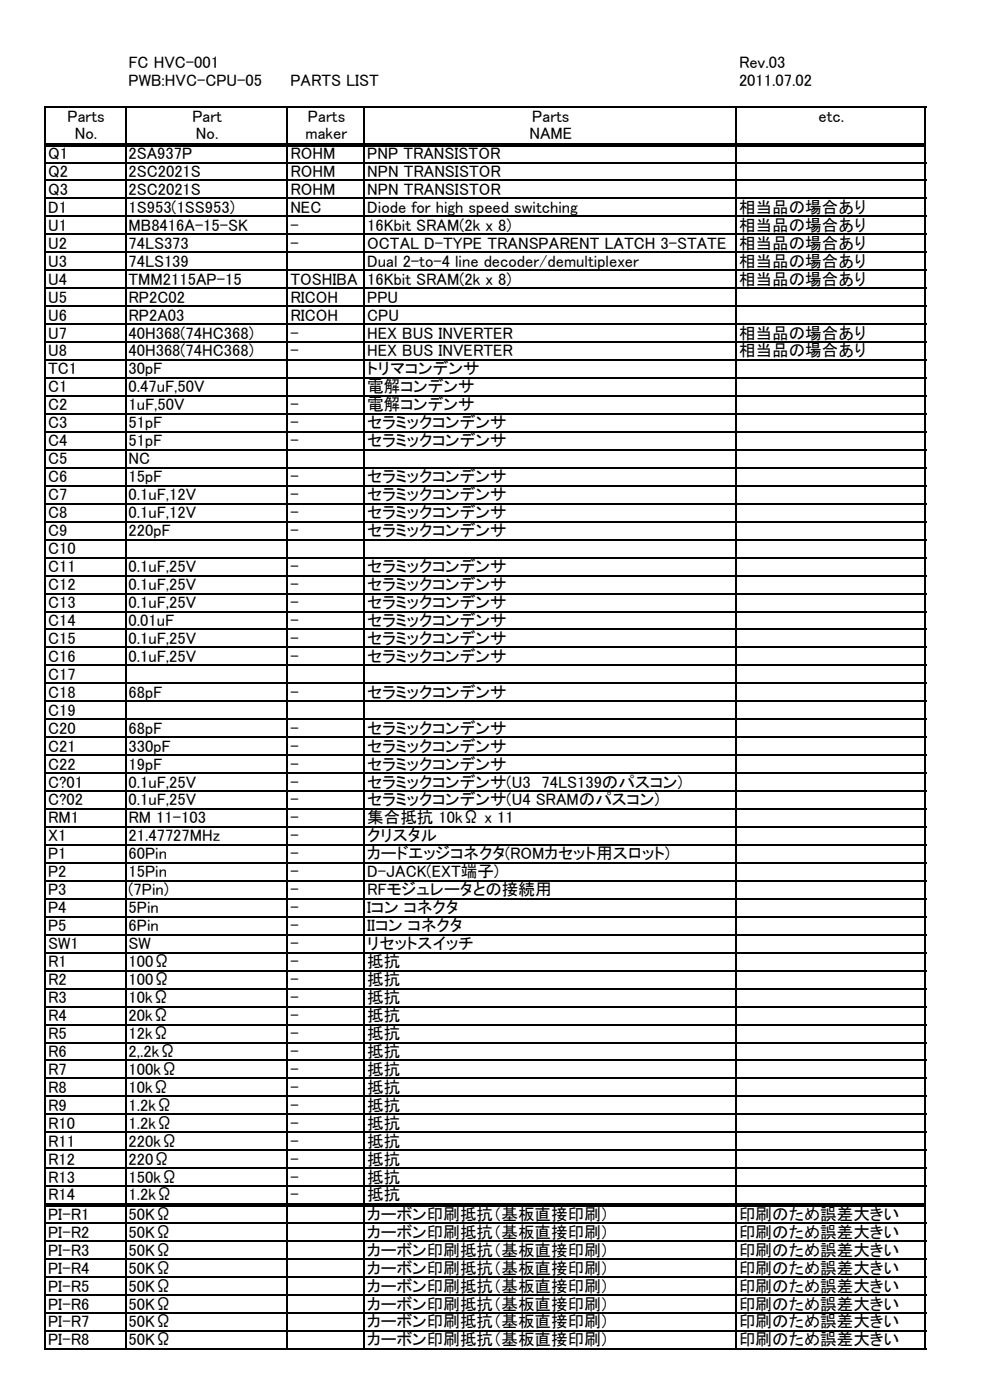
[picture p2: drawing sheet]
<svg xmlns="http://www.w3.org/2000/svg" width="210mm" height="297mm" viewBox="0 0 210 297" stroke-linecap="round" stroke-linejoin="round" font-family="sans-serif">
<defs><g id="words">
<g font-size="3.5">
<text x="27.3" y="14.4">FC HVC-001</text>
<text x="156.8" y="14.4">Rev.03</text>
<text x="27.3" y="18.2">PWB:HVC-CPU-05</text>
<text x="61.6" y="18.2">PARTS LIST</text>
<text x="156.8" y="18.2">2011.07.02</text>
<text x="14.3" y="25.8">Parts</text>
<text x="15.9" y="29.6">No.</text>
<text x="40.8" y="25.8">Part</text>
<text x="41.6" y="29.6">No.</text>
<text x="64.8" y="29.6">maker</text>
<text x="65.3" y="25.8">Parts</text>
<text x="112.3" y="29.6">NAME</text>
<text x="112.9" y="25.8">Parts</text>
<text x="173.6" y="25.8">etc.</text>
<text x="10.2" y="33.7">Q1</text>
<text x="27.3" y="33.7">2SA937P</text>
<text x="61.6" y="33.7">ROHM</text>
<text x="77.9" y="33.7">PNP TRANSISTOR</text>
<text x="10.2" y="37.5">Q2</text>
<text x="10.2" y="41.3">Q3</text>
<text x="27.3" y="37.5">2SC2021S</text>
<text x="27.3" y="41.3">2SC2021S</text>
<text x="61.6" y="37.5">ROHM</text>
<text x="61.6" y="41.3">ROHM</text>
<text x="77.9" y="37.5">NPN TRANSISTOR</text>
<text x="77.9" y="41.3">NPN TRANSISTOR</text>
<text x="10.2" y="45.1">D1</text>
<text x="27.3" y="45.1">1S953(1SS953)</text>
<text x="61.6" y="45.1">NEC</text>
<text x="77.9" y="45.1">Diode for high speed switching</text>
<text x="156.8" y="45.1">相当品の場合あり</text>
<text x="10.2" y="49">U1</text>
<text x="10.2" y="52.8">U2</text>
<text x="27.3" y="49">MB8416A-15-SK</text>
<text x="27.3" y="52.8">74LS373</text>
<text x="61.6" y="49">-</text>
<text x="61.6" y="52.8">-</text>
<text x="77.9" y="49">16Kbit SRAM(2k x 8)</text>
<text x="77.9" y="52.8">OCTAL D-TYPE TRANSPARENT LATCH 3-STATE</text>
<text x="156.8" y="49">相当品の場合あり</text>
<text x="156.8" y="52.8">相当品の場合あり</text>
<text x="10.2" y="56.6">U3</text>
<text x="27.3" y="56.6">74LS139</text>
<text x="77.9" y="56.6">Dual 2-to-4 line decoder/demultiplexer</text>
<text x="156.8" y="56.6">相当品の場合あり</text>
<text x="10.2" y="60.4">U4</text>
<text x="10.2" y="64.2">U5</text>
<text x="27.3" y="60.4">TMM2115AP-15</text>
<text x="27.3" y="64.2">RP2C02</text>
<text x="61.6" y="60.4">TOSHIBA</text>
<text x="61.6" y="64.2">RICOH</text>
<text x="77.9" y="60.4">16Kbit SRAM(2k x 8)</text>
<text x="77.9" y="64.2">PPU</text>
<text x="156.8" y="60.4">相当品の場合あり</text>
<text x="10.2" y="68">U6</text>
<text x="10.2" y="71.8">U7</text>
<text x="27.3" y="68">RP2A03</text>
<text x="27.3" y="71.8">40H368(74HC368)</text>
<text x="61.6" y="68">RICOH</text>
<text x="61.6" y="71.8">-</text>
<text x="77.9" y="68">CPU</text>
<text x="77.9" y="71.8">HEX BUS INVERTER</text>
<text x="156.8" y="71.8">相当品の場合あり</text>
<text x="10.2" y="75.6">U8</text>
<text x="27.3" y="75.6">40H368(74HC368)</text>
<text x="61.6" y="75.6">-</text>
<text x="77.9" y="75.6">HEX BUS INVERTER</text>
<text x="156.8" y="75.6">相当品の場合あり</text>
<text x="10.2" y="79.4">TC1</text>
<text x="10.2" y="83.2">C1</text>
<text x="27.3" y="79.4">30pF</text>
<text x="27.3" y="83.2">0.47uF,50V</text>
<text x="77.9" y="79.4">トリマコンデンサ</text>
<text x="77.9" y="83.2">電解コンデンサ</text>
<text x="10.2" y="87.1">C2</text>
<text x="27.3" y="87.1">1uF,50V</text>
<text x="61.6" y="87.1">-</text>
<text x="77.9" y="87.1">電解コンデンサ</text>
<text x="10.2" y="90.9">C3</text>
<text x="10.2" y="94.7">C4</text>
<text x="27.3" y="90.9">51pF</text>
<text x="27.3" y="94.7">51pF</text>
<text x="61.6" y="90.9">-</text>
<text x="61.6" y="94.7">-</text>
<text x="77.9" y="90.9">セラミックコンデンサ</text>
<text x="77.9" y="94.7">セラミックコンデンサ</text>
<text x="10.2" y="98.5">C5</text>
<text x="27.3" y="98.5">NC</text>
<text x="10.2" y="102.3">C6</text>
<text x="10.2" y="106.1">C7</text>
<text x="27.3" y="102.3">15pF</text>
<text x="27.3" y="106.1">0.1uF,12V</text>
<text x="61.6" y="102.3">-</text>
<text x="61.6" y="106.1">-</text>
<text x="77.9" y="102.3">セラミックコンデンサ</text>
<text x="77.9" y="106.1">セラミックコンデンサ</text>
<text x="10.2" y="109.9">C8</text>
<text x="10.2" y="113.7">C9</text>
<text x="27.3" y="109.9">0.1uF,12V</text>
<text x="27.3" y="113.7">220pF</text>
<text x="61.6" y="109.9">-</text>
<text x="61.6" y="113.7">-</text>
<text x="77.9" y="109.9">セラミックコンデンサ</text>
<text x="77.9" y="113.7">セラミックコンデンサ</text>
<text x="10.2" y="117.5">C10</text>
<text x="10.2" y="121.3">C11</text>
<text x="10.2" y="125.2">C12</text>
<text x="27.3" y="121.3">0.1uF,25V</text>
<text x="27.3" y="125.2">0.1uF,25V</text>
<text x="61.6" y="121.3">-</text>
<text x="61.6" y="125.2">-</text>
<text x="77.9" y="121.3">セラミックコンデンサ</text>
<text x="77.9" y="125.2">セラミックコンデンサ</text>
<text x="10.2" y="129">C13</text>
<text x="27.3" y="129">0.1uF,25V</text>
<text x="61.6" y="129">-</text>
<text x="77.9" y="129">セラミックコンデンサ</text>
<text x="10.2" y="132.8">C14</text>
<text x="10.2" y="136.6">C15</text>
<text x="27.3" y="132.8">0.01uF</text>
<text x="27.3" y="136.6">0.1uF,25V</text>
<text x="61.6" y="132.8">-</text>
<text x="61.6" y="136.6">-</text>
<text x="77.9" y="132.8">セラミックコンデンサ</text>
<text x="77.9" y="136.6">セラミックコンデンサ</text>
<text x="10.2" y="140.4">C16</text>
<text x="27.3" y="140.4">0.1uF,25V</text>
<text x="61.6" y="140.4">-</text>
<text x="77.9" y="140.4">セラミックコンデンサ</text>
<text x="10.2" y="144.2">C17</text>
<text x="10.2" y="148">C18</text>
<text x="27.3" y="148">68pF</text>
<text x="61.6" y="148">-</text>
<text x="77.9" y="148">セラミックコンデンサ</text>
<text x="10.2" y="151.8">C19</text>
<text x="10.2" y="155.6">C20</text>
<text x="27.3" y="155.6">68pF</text>
<text x="61.6" y="155.6">-</text>
<text x="77.9" y="155.6">セラミックコンデンサ</text>
<text x="10.2" y="159.4">C21</text>
<text x="27.3" y="159.4">330pF</text>
<text x="61.6" y="159.4">-</text>
<text x="77.9" y="159.4">セラミックコンデンサ</text>
<text x="10.2" y="163.3">C22</text>
<text x="10.2" y="167.1">C?01</text>
<text x="27.3" y="163.3">19pF</text>
<text x="27.3" y="167.1">0.1uF,25V</text>
<text x="61.6" y="163.3">-</text>
<text x="61.6" y="167.1">-</text>
<text x="77.9" y="163.3">セラミックコンデンサ</text>
<text x="77.9" y="167.1">セラミックコンデンサ(U3　74LS139のパスコン)</text>
<text x="10.2" y="170.9">C?02</text>
<text x="27.3" y="170.9">0.1uF,25V</text>
<text x="61.6" y="170.9">-</text>
<text x="77.9" y="170.9">セラミックコンデンサ(U4 SRAMのパスコン)</text>
<text x="10.2" y="174.7">RM1</text>
<text x="10.2" y="178.5">X1</text>
<text x="27.3" y="174.7">RM 11-103</text>
<text x="27.3" y="178.5">21.47727MHz</text>
<text x="61.6" y="174.7">-</text>
<text x="61.6" y="178.5">-</text>
<text x="77.9" y="174.7">集合抵抗 10kΩ x 11</text>
<text x="77.9" y="178.5">クリスタル</text>
<text x="10.2" y="182.3">P1</text>
<text x="27.3" y="182.3">60Pin</text>
<text x="61.6" y="182.3">-</text>
<text x="77.9" y="182.3">カードエッジコネクタ(ROMカセット用スロット)</text>
<text x="10.2" y="186.1">P2</text>
<text x="10.2" y="189.9">P3</text>
<text x="27.3" y="186.1">15Pin</text>
<text x="27.3" y="189.9">(7Pin)</text>
<text x="61.6" y="186.1">-</text>
<text x="61.6" y="189.9">-</text>
<text x="77.9" y="186.1">D-JACK(EXT端子)</text>
<text x="77.9" y="189.9">RFモジュレータとの接続用</text>
<text x="10.2" y="193.7">P4</text>
<text x="10.2" y="197.5">P5</text>
<text x="27.3" y="193.7">5Pin</text>
<text x="27.3" y="197.5">6Pin</text>
<text x="61.6" y="193.7">-</text>
<text x="61.6" y="197.5">-</text>
<text x="77.9" y="193.7">Iコン コネクタ</text>
<text x="77.9" y="197.5">IIコン コネクタ</text>
<text x="10.2" y="201.4">SW1</text>
<text x="27.3" y="201.4">SW</text>
<text x="61.6" y="201.4">-</text>
<text x="77.9" y="201.4">リセットスイッチ</text>
<text x="10.2" y="205.2">R1</text>
<text x="10.2" y="209">R2</text>
<text x="27.3" y="205.2">100Ω</text>
<text x="27.3" y="209">100Ω</text>
<text x="61.6" y="205.2">-</text>
<text x="61.6" y="209">-</text>
<text x="77.9" y="205.2">抵抗</text>
<text x="77.9" y="209">抵抗</text>
<text x="10.2" y="212.8">R3</text>
<text x="27.3" y="212.8">10kΩ</text>
<text x="61.6" y="212.8">-</text>
<text x="77.9" y="212.8">抵抗</text>
<text x="10.2" y="216.6">R4</text>
<text x="10.2" y="220.4">R5</text>
<text x="27.3" y="216.6">20kΩ</text>
<text x="27.3" y="220.4">12kΩ</text>
<text x="61.6" y="216.6">-</text>
<text x="61.6" y="220.4">-</text>
<text x="77.9" y="216.6">抵抗</text>
<text x="77.9" y="220.4">抵抗</text>
<text x="10.2" y="224.2">R6</text>
<text x="27.3" y="224.2">2,.2kΩ</text>
<text x="61.6" y="224.2">-</text>
<text x="77.9" y="224.2">抵抗</text>
<text x="10.2" y="228">R7</text>
<text x="10.2" y="231.8">R8</text>
<text x="27.3" y="228">100kΩ</text>
<text x="27.3" y="231.8">10kΩ</text>
<text x="61.6" y="228">-</text>
<text x="61.6" y="231.8">-</text>
<text x="77.9" y="228">抵抗</text>
<text x="77.9" y="231.8">抵抗</text>
<text x="10.2" y="235.6">R9</text>
<text x="10.2" y="239.5">R10</text>
<text x="27.3" y="235.6">1.2kΩ</text>
<text x="27.3" y="239.5">1.2kΩ</text>
<text x="61.6" y="235.6">-</text>
<text x="61.6" y="239.5">-</text>
<text x="77.9" y="235.6">抵抗</text>
<text x="77.9" y="239.5">抵抗</text>
<text x="10.2" y="243.3">R11</text>
<text x="27.3" y="243.3">220kΩ</text>
<text x="61.6" y="243.3">-</text>
<text x="77.9" y="243.3">抵抗</text>
<text x="10.2" y="247.1">R12</text>
<text x="10.2" y="250.9">R13</text>
<text x="27.3" y="247.1">220Ω</text>
<text x="27.3" y="250.9">150kΩ</text>
<text x="61.6" y="247.1">-</text>
<text x="61.6" y="250.9">-</text>
<text x="77.9" y="247.1">抵抗</text>
<text x="77.9" y="250.9">抵抗</text>
<text x="10.2" y="254.6">R14</text>
<text x="27.3" y="254.6">1.2kΩ</text>
<text x="61.6" y="254.6">-</text>
<text x="77.9" y="254.6">抵抗</text>
<text x="10.2" y="258.8">PI-R1</text>
<text x="10.2" y="262.6">PI-R2</text>
<text x="27.3" y="258.8">50KΩ</text>
<text x="27.3" y="262.6">50KΩ</text>
<text x="77.9" y="258.8">カーボン印刷抵抗（基板直接印刷）</text>
<text x="77.9" y="262.6">カーボン印刷抵抗（基板直接印刷）</text>
<text x="156.8" y="258.8">印刷のため誤差大きい</text>
<text x="156.8" y="262.6">印刷のため誤差大きい</text>
<text x="10.2" y="266.4">PI-R3</text>
<text x="27.3" y="266.4">50KΩ</text>
<text x="77.9" y="266.4">カーボン印刷抵抗（基板直接印刷）</text>
<text x="156.8" y="266.4">印刷のため誤差大きい</text>
<text x="10.2" y="270.2">PI-R4</text>
<text x="10.2" y="274">PI-R5</text>
<text x="27.3" y="270.2">50KΩ</text>
<text x="27.3" y="274">50KΩ</text>
<text x="77.9" y="270.2">カーボン印刷抵抗（基板直接印刷）</text>
<text x="77.9" y="274">カーボン印刷抵抗（基板直接印刷）</text>
<text x="156.8" y="270.2">印刷のため誤差大きい</text>
<text x="156.8" y="274">印刷のため誤差大きい</text>
<text x="10.2" y="277.8">PI-R6</text>
<text x="10.2" y="281.6">PI-R7</text>
<text x="27.3" y="277.8">50KΩ</text>
<text x="27.3" y="281.6">50KΩ</text>
<text x="77.9" y="277.8">カーボン印刷抵抗（基板直接印刷）</text>
<text x="77.9" y="281.6">カーボン印刷抵抗（基板直接印刷）</text>
<text x="156.8" y="277.8">印刷のため誤差大きい</text>
<text x="156.8" y="281.6">印刷のため誤差大きい</text>
<text x="10.2" y="285.4">PI-R8</text>
<text x="27.3" y="285.4">50KΩ</text>
<text x="77.9" y="285.4">カーボン印刷抵抗（基板直接印刷）</text>
<text x="156.8" y="285.4">印刷のため誤差大きい</text>
</g>
</g></defs>
<g fill="none" stroke="#000" stroke-width=".34">
<path d="M9.6 22.6v7.7M9.6 31v224.4M9.7 22.8h186.8M9.7 34.5h186.8M9.7 38.3h186.8M26.6 23v7.3M26.6 31v224.4M61 23v7.3M61 31v224.4M77.3 23v7.3M77.3 31v224.4M156.1 23v7.3"/>
<path d="M156.1 31v224.4M196.3 23v7.3M196.3 31v224.4M9.7 42.1h186.8M9.7 45.9h186.8M9.7 49.7h186.8M9.7 53.5h186.8M9.7 57.3h186.8M9.7 61.1h186.8M9.7 65h186.8M9.7 68.8h186.8M9.7 72.6h186.8"/>
<path d="M9.7 76.4h186.8M9.7 80.2h186.8M9.7 84h186.8M9.7 87.8h186.8M9.7 91.6h186.8M9.7 95.4h186.8M9.7 99.2h186.8M9.7 103.1h186.8M9.7 106.9h186.8M9.7 110.7h186.8M9.7 114.5h186.8M9.7 118.3h186.8"/>
<path d="M9.7 122.1h186.8M9.7 125.9h186.8M9.7 129.7h186.8M9.7 133.5h186.8M9.7 137.3h186.8M9.7 141.2h186.8M9.7 145h186.8M9.7 148.8h186.8M9.7 152.6h186.8M9.7 156.4h186.8M9.7 160.2h186.8M9.7 164h186.8"/>
<path d="M9.7 167.8h186.8M9.7 171.6h186.8M9.7 175.4h186.8M9.7 179.3h186.8M9.7 183.1h186.8M9.7 186.9h186.8M9.7 190.7h186.8M9.7 194.5h186.8M9.7 198.3h186.8M9.7 202.1h186.8M9.7 205.9h186.8M9.7 209.7h186.8"/>
<path d="M9.7 213.5h186.8M9.7 217.4h186.8M9.7 221.2h186.8M9.7 225h186.8M9.7 228.8h186.8M9.7 232.6h186.8M9.7 236.4h186.8M9.6 256v30.4M9.7 240.2h186.8M9.7 244h186.8M9.7 247.8h186.8M9.7 251.6h186.8"/>
<path d="M9.7 259.5h186.8M26.6 256v30.4M61 256v30.4M77.3 256v30.4M156.1 256v30.4M196.3 256v30.4M9.7 263.3h186.8M9.7 267.1h186.8M9.7 271h186.8M9.7 274.8h186.8M9.7 278.6h186.8M9.7 282.4h186.8"/>
<path d="M9.7 286.2h186.8"/>
</g>
<path d="M9.4 30.3h187.1v.7h-187.1zM9.4 255.4h187.1v.6h-187.1z" fill="#000"/>
<use href="#words"/>
</svg>
